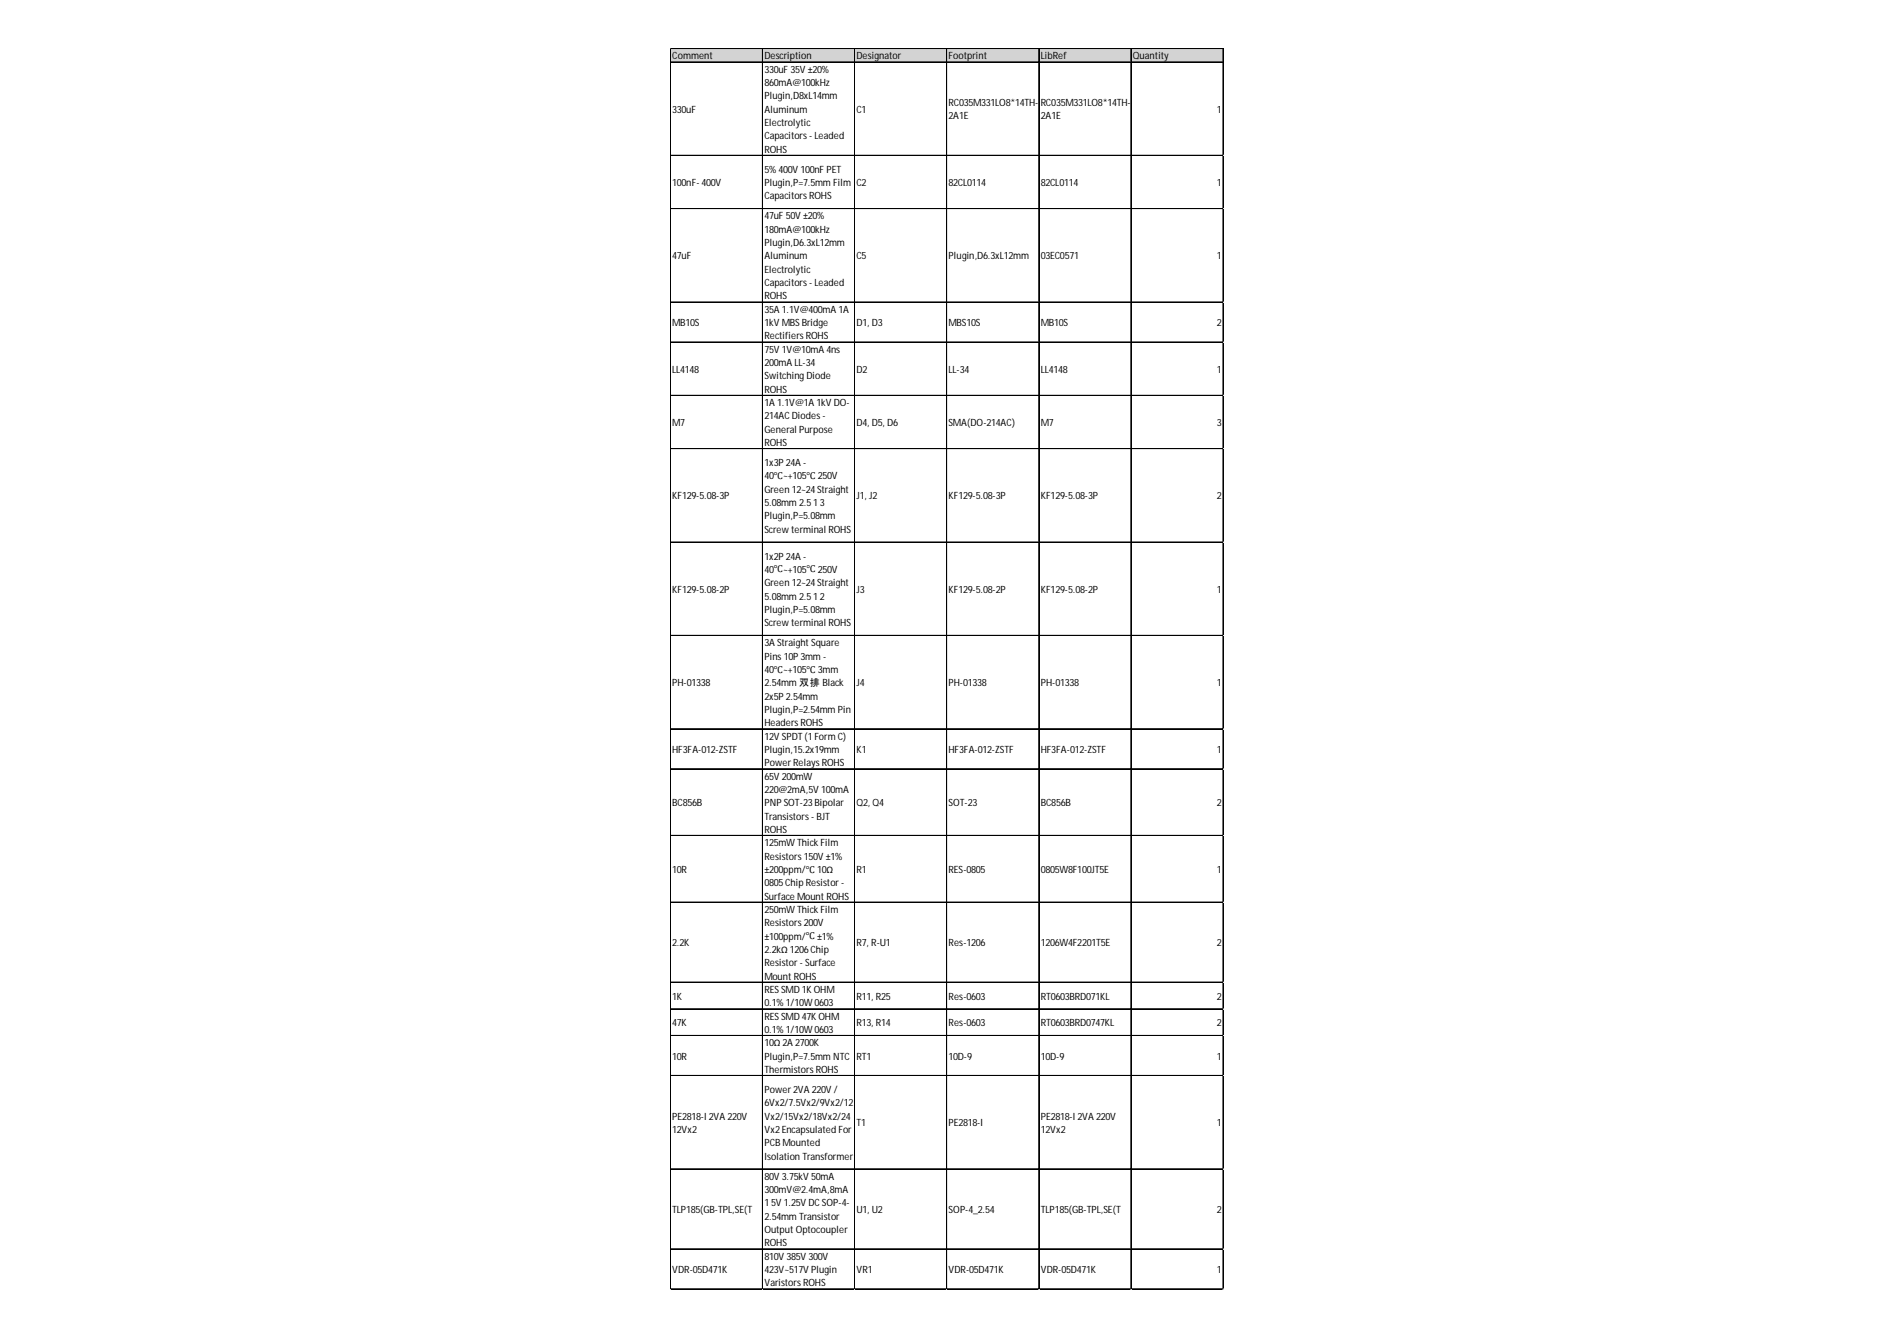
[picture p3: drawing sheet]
<svg xmlns="http://www.w3.org/2000/svg" width="297mm" height="210mm" viewBox="0 0 297 210" stroke-linecap="round" stroke-linejoin="round" font-family="sans-serif">
<defs><g id="words">
<g font-size="1.6">
<text x="105.3" y="9.3">Comment</text>
<text x="119.8" y="9.3">Description</text>
<text x="119.8" y="11.4">330uF35V±20%</text>
<text x="134.2" y="9.3">Designator</text>
<text x="148.6" y="9.3">Footprint</text>
<text x="163" y="9.3">LibRef</text>
<text x="177.5" y="9.3">Quantity</text>
<text x="105.3" y="17.7">330uF</text>
<text x="119.8" y="13.5">860mA@100kHz</text>
<text x="119.8" y="15.6">Plugin,D8xL14mm</text>
<text x="119.8" y="17.7">Aluminum</text>
<text x="134.2" y="17.7">C1</text>
<text x="148.6" y="16.6">RC035M331LO8*14TH-</text>
<text x="163" y="16.6">RC035M331LO8*14TH-</text>
<text x="190.7" y="17.7">1</text>
<text x="119.8" y="19.8">Electrolytic</text>
<text x="119.8" y="21.8">Capacitors-Leaded</text>
<text x="119.8" y="23.9">ROHS</text>
<text x="148.6" y="18.7">2A1E</text>
<text x="163" y="18.7">2A1E</text>
<text x="105.3" y="29.2">100nF-400V</text>
<text x="119.8" y="27.1">5%400V100nFPET</text>
<text x="119.8" y="29.2">Plugin,P=7.5mmFilm</text>
<text x="134.2" y="29.2">C2</text>
<text x="148.6" y="29.2">82CL0114</text>
<text x="163" y="29.2">82CL0114</text>
<text x="190.7" y="29.2">1</text>
<text x="119.8" y="31.2">CapacitorsROHS</text>
<text x="119.8" y="34.4">47uF50V±20%</text>
<text x="105.3" y="40.6">47uF</text>
<text x="119.8" y="36.5">180mA@100kHz</text>
<text x="119.8" y="38.6">Plugin,D6.3xL12mm</text>
<text x="119.8" y="40.6">Aluminum</text>
<text x="134.2" y="40.6">C5</text>
<text x="148.6" y="40.6">Plugin,D6.3xL12mm</text>
<text x="163" y="40.6">03EC0571</text>
<text x="190.7" y="40.6">1</text>
<text x="119.8" y="42.7">Electrolytic</text>
<text x="119.8" y="44.8">Capacitors-Leaded</text>
<text x="119.8" y="46.9">ROHS</text>
<text x="105.3" y="51.1">MB10S</text>
<text x="119.8" y="49">35A1.1V@400mA1A</text>
<text x="119.8" y="51.1">1kVMBSBridge</text>
<text x="119.8" y="53.2">RectifiersROHS</text>
<text x="134.2" y="51.1">D1, D3</text>
<text x="148.6" y="51.1">MBS10S</text>
<text x="163" y="51.1">MB10S</text>
<text x="190.7" y="51.1">2</text>
<text x="105.3" y="58.4">LL4148</text>
<text x="119.8" y="55.3">75V1V@10mA4ns</text>
<text x="119.8" y="57.4">200mALL-34</text>
<text x="119.8" y="59.4">SwitchingDiode</text>
<text x="134.2" y="58.4">D2</text>
<text x="148.6" y="58.4">LL-34</text>
<text x="163" y="58.4">LL4148</text>
<text x="190.7" y="58.4">1</text>
<text x="119.8" y="61.5">ROHS</text>
<text x="119.8" y="63.6">1A1.1V@1A1kVDO-</text>
<text x="119.8" y="65.7">214ACDiodes-</text>
<text x="105.3" y="66.8">M7</text>
<text x="119.8" y="67.8">General Purpose</text>
<text x="119.8" y="69.9">ROHS</text>
<text x="134.2" y="66.8">D4, D5, D6</text>
<text x="148.6" y="66.8">SMA(DO-214AC)</text>
<text x="163" y="66.8">M7</text>
<text x="190.7" y="66.8">3</text>
<text x="119.8" y="73">1x3P24A-</text>
<text x="119.8" y="75.1">40℃~+105℃ 250V</text>
<text x="119.8" y="77.2">Green12~24Straight</text>
<text x="105.3" y="78.2">KF129-5.08-3P</text>
<text x="119.8" y="79.3">5.08mm2.513</text>
<text x="119.8" y="81.4">Plugin,P=5.08mm</text>
<text x="119.8" y="83.5">Screwterminal ROHS</text>
<text x="134.2" y="78.2">J1, J2</text>
<text x="148.6" y="78.2">KF129-5.08-3P</text>
<text x="163" y="78.2">KF129-5.08-3P</text>
<text x="190.7" y="78.2">2</text>
<text x="119.8" y="87.6">1x2P24A-</text>
<text x="119.8" y="89.7">40℃~+105℃ 250V</text>
<text x="105.3" y="92.9">KF129-5.08-2P</text>
<text x="119.8" y="91.8">Green12~24Straight</text>
<text x="119.8" y="93.9">5.08mm2.512</text>
<text x="119.8" y="96">Plugin,P=5.08mm</text>
<text x="134.2" y="92.9">J3</text>
<text x="148.6" y="92.9">KF129-5.08-2P</text>
<text x="163" y="92.9">KF129-5.08-2P</text>
<text x="190.7" y="92.9">1</text>
<text x="119.8" y="98.1">Screwterminal ROHS</text>
<text x="119.8" y="101.2">3AStraightSquare</text>
<text x="105.3" y="107.5">PH-01338</text>
<text x="119.8" y="103.3">Pins10P3mm-</text>
<text x="119.8" y="105.4">40℃~+105℃ 3mm</text>
<text x="119.8" y="107.5">2.54mm双排 Black</text>
<text x="134.2" y="107.5">J4</text>
<text x="148.6" y="107.5">PH-01338</text>
<text x="163" y="107.5">PH-01338</text>
<text x="190.7" y="107.5">1</text>
<text x="119.8" y="109.6">2x5P2.54mm</text>
<text x="119.8" y="111.7">Plugin,P=2.54mmPin</text>
<text x="119.8" y="113.8">HeadersROHS</text>
<text x="105.3" y="117.9">HF3FA-012-ZSTF</text>
<text x="119.8" y="115.8">12VSPDT(1FormC)</text>
<text x="119.8" y="117.9">Plugin,15.2x19mm</text>
<text x="134.2" y="117.9">K1</text>
<text x="148.6" y="117.9">HF3FA-012-ZSTF</text>
<text x="163" y="117.9">HF3FA-012-ZSTF</text>
<text x="190.7" y="117.9">1</text>
<text x="119.8" y="120">PowerRelaysROHS</text>
<text x="119.8" y="122.1">65V200mW</text>
<text x="119.8" y="124.2">220@2mA,5V100mA</text>
<text x="105.3" y="126.3">BC856B</text>
<text x="119.8" y="126.3">PNPSOT-23Bipolar</text>
<text x="119.8" y="128.4">Transistors-BJT</text>
<text x="119.8" y="130.5">ROHS</text>
<text x="134.2" y="126.3">Q2, Q4</text>
<text x="148.6" y="126.3">SOT-23</text>
<text x="163" y="126.3">BC856B</text>
<text x="190.7" y="126.3">2</text>
<text x="105.3" y="136.7">10R</text>
<text x="119.8" y="132.6">125mWThickFilm</text>
<text x="119.8" y="134.6">Resistors150V±1%</text>
<text x="119.8" y="136.7">±200ppm/℃ 10Ω</text>
<text x="134.2" y="136.7">R1</text>
<text x="148.6" y="136.7">RES-0805</text>
<text x="163" y="136.7">0805W8F100JT5E</text>
<text x="190.7" y="136.7">1</text>
<text x="119.8" y="138.8">0805ChipResistor-</text>
<text x="119.8" y="140.9">SurfaceMountROHS</text>
<text x="119.8" y="143">250mWThickFilm</text>
<text x="105.3" y="148.2">2.2K</text>
<text x="119.8" y="145.1">Resistors200V</text>
<text x="119.8" y="147.2">±100ppm/℃ ±1%</text>
<text x="119.8" y="149.3">2.2kΩ 1206Chip</text>
<text x="134.2" y="148.2">R7, R-U1</text>
<text x="148.6" y="148.2">Res-1206</text>
<text x="163" y="148.2">1206W4F2201T5E</text>
<text x="190.7" y="148.2">2</text>
<text x="119.8" y="151.4">Resistor-Surface</text>
<text x="119.8" y="153.4">MountROHS</text>
<text x="119.8" y="155.5">RESSMD1KOHM</text>
<text x="105.3" y="156.6">1K</text>
<text x="105.3" y="160.8">47K</text>
<text x="119.8" y="157.6">0.1%1/10W0603</text>
<text x="119.8" y="159.7">RESSMD47KOHM</text>
<text x="119.8" y="161.8">0.1%1/10W0603</text>
<text x="134.2" y="156.6">R11, R25</text>
<text x="134.2" y="160.8">R13, R14</text>
<text x="148.6" y="156.6">Res-0603</text>
<text x="148.6" y="160.8">Res-0603</text>
<text x="163" y="156.6">RT0603BRD071KL</text>
<text x="163" y="160.8">RT0603BRD0747KL</text>
<text x="190.7" y="156.6">2</text>
<text x="190.7" y="160.8">2</text>
<text x="105.3" y="166">10R</text>
<text x="119.8" y="163.9">10Ω 2A2700K</text>
<text x="119.8" y="166">Plugin,P=7.5mmNTC</text>
<text x="134.2" y="166">RT1</text>
<text x="148.6" y="166">10D-9</text>
<text x="163" y="166">10D-9</text>
<text x="190.7" y="166">1</text>
<text x="119.8" y="168.1">ThermistorsROHS</text>
<text x="119.8" y="171.2">Power2VA220V/</text>
<text x="119.8" y="173.3">6Vx2/7.5Vx2/9Vx2/12</text>
<text x="105.3" y="175.4">PE2818-I 2VA220V</text>
<text x="105.3" y="177.5">12Vx2</text>
<text x="119.8" y="175.4">Vx2/15Vx2/18Vx2/24</text>
<text x="119.8" y="177.5">Vx2Encapsulated For</text>
<text x="119.8" y="179.6">PCBMounted</text>
<text x="134.2" y="176.4">T1</text>
<text x="148.6" y="176.4">PE2818-I</text>
<text x="163" y="175.4">PE2818-I 2VA220V</text>
<text x="163" y="177.5">12Vx2</text>
<text x="190.7" y="176.4">1</text>
<text x="119.8" y="181.6">Isolation Transformer</text>
<text x="119.8" y="184.8">80V3.75kV50mA</text>
<text x="105.3" y="190">TLP185(GB-TPL,SE(T</text>
<text x="119.8" y="186.9">300mV@2.4mA,8mA</text>
<text x="119.8" y="189">15V1.25VDCSOP-4-</text>
<text x="119.8" y="191">2.54mmTransistor</text>
<text x="134.2" y="190">U1, U2</text>
<text x="148.6" y="190">SOP-4_2.54</text>
<text x="163" y="190">TLP185(GB-TPL,SE(T</text>
<text x="190.7" y="190">2</text>
<text x="119.8" y="193.1">OutputOptocoupler</text>
<text x="119.8" y="195.2">ROHS</text>
<text x="119.8" y="197.3">810V385V300V</text>
<text x="105.3" y="199.4">VDR-05D471K</text>
<text x="119.8" y="199.4">423V~517VPlugin</text>
<text x="119.8" y="201.5">VaristorsROHS</text>
<text x="134.2" y="199.4">VR1</text>
<text x="148.6" y="199.4">VDR-05D471K</text>
<text x="163" y="199.4">VDR-05D471K</text>
<text x="190.7" y="199.4">1</text>
</g>
</g></defs>
<path d="M105.1 7.7h86.6v2.1h-86.6z" fill="#d3d3d3"/>
<g fill="none" stroke="#000" stroke-width=".16">
<path d="M105 7.6v194.4M105.1 7.6v194.4M105.1 7.6h86.6M105.1 7.7h86.6M105.1 9.7h86.6M119.4 7.7v194.3M119.5 7.7v194.3M133.9 7.7v194.3M148.3 7.7v194.3M148.4 7.7v194.3M162.7 7.7v194.3M162.8 7.7v194.3"/>
<path d="M177.2 7.7v194.3M191.6 7.7v194.3M105.1 24.3h86.6M105.1 24.4h86.6M105.1 32.7h86.6M105.1 47.3h86.6M105.1 53.6h86.6M105.1 61.9h86.6M105.1 62h86.6M105.1 70.3h86.6M105.1 84.9h86.6M105.1 85h86.6"/>
<path d="M105.1 99.5h86.6M105.1 99.6h86.6M105.1 114.1h86.6M105.1 114.2h86.6M105.1 120.4h86.6M105.1 120.5h86.6M105.1 130.9h86.6M105.1 141.3h86.6M105.1 141.4h86.6M105.1 153.8h86.6M105.1 153.9h86.6M105.1 158h86.6"/>
<path d="M105.1 158.1h86.6M105.1 162.2h86.6M105.1 168.5h86.6M105.1 183.1h86.6M105.1 195.6h86.6M105.1 195.7h86.6M105.1 201.9h86.6"/>
</g>
<path d="M105 202h.1" fill="none" stroke="#d4d4d4" stroke-width=".16"/>
<path d="M105 202h.1z" fill="#d4d4d4"/>
<path d="M119.4 202h.1" fill="none" stroke="#d4d4d4" stroke-width=".16"/>
<path d="M119.4 202h.1z" fill="#d4d4d4"/>
<path d="M133.9 202h.1" fill="none" stroke="#d4d4d4" stroke-width=".16"/>
<path d="M133.9 202h.1z" fill="#d4d4d4"/>
<path d="M148.3 202h.1" fill="none" stroke="#d4d4d4" stroke-width=".16"/>
<path d="M148.3 202h.1z" fill="#d4d4d4"/>
<path d="M162.7 202h.1" fill="none" stroke="#d4d4d4" stroke-width=".16"/>
<path d="M162.7 202h.1z" fill="#d4d4d4"/>
<path d="M177.2 202h.1" fill="none" stroke="#d4d4d4" stroke-width=".16"/>
<path d="M177.2 202h.1z" fill="#d4d4d4"/>
<path d="M191.6 202h.1" fill="none" stroke="#d4d4d4" stroke-width=".16"/>
<use href="#words"/>
</svg>
